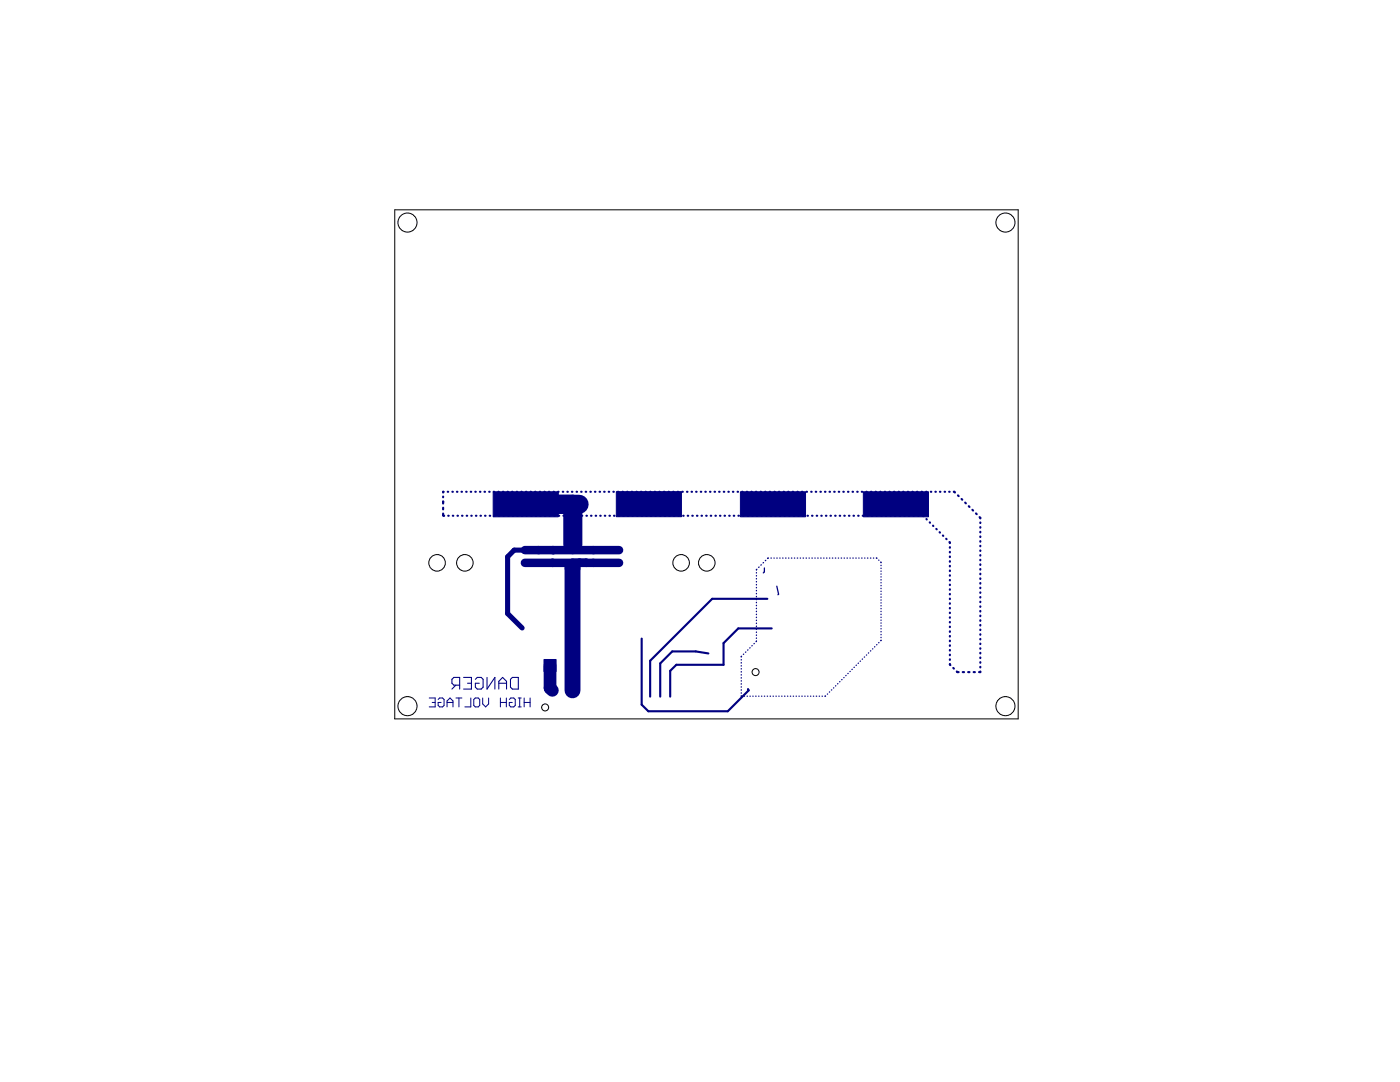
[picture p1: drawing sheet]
<svg xmlns="http://www.w3.org/2000/svg" width="279mm" height="216mm" viewBox="0 0 279 216" stroke-linecap="round" stroke-linejoin="round" font-family="sans-serif">
<path d="M91 136.7l-.8 .8M91.7 136.7h-1.1l-.4-.4v-.7l.4-.4h1.1v2.3M92.5 135.2h1.6v2.3h-1.6M93.3 136.3h.8M94.9 135.6l.3-.4h.8l.4 .4v1.5l-.4 .4h-.8l-.3-.4v-.8h.8M97.2 135.2v2.3l1.6-2.3v2.3M99.5 137.5v-1.5l.8-.8 .8 .8v1.5M99.5 136.3h1.6M102.3 135.2h1.1v2.3h-1.1l-.4-.4v-1.5z" fill="none" stroke="#000080" stroke-width=".21"/>
<g fill="none" stroke="#000080" stroke-width=".2">
<path d="M85.7 139.3h1.1v1.8h-1.1M87.4 139.6l.3-.3h.6l.3 .3v1.2l-.3 .3h-.6l-.3-.3v-.6h.6M91 139.3h1.2M91.6 139.3v1.8M94 139.3v1.8h-1.2M94.6 139.6l.2-.3h.6l.3 .3v1.2l-.3 .3h-.6l-.2-.3zM96.3 139.3v1.2l.6 .6 .6-.6v-1.2M99.9 139.3v1.8M101 139.3v1.8M101.6 139.6l.3-.3h.6l.3 .3v1.2l-.3 .3h-.6l-.3-.3v-.6h.6M103.4 139.3h.6M103.7 139.3v1.8"/>
<path d="M104.6 139.3v1.8M105.8 139.3v1.8M86.3 140.2h.5M89.2 140.2h1.2M89.2 141.1v-1.2l.6-.6 .6 .6v1.2M99.9 140.2h1.1M103.4 141.1h.6M104.6 140.2h1.2"/>
</g>
<g fill="#000080" stroke="#000080" stroke-width=".2">
<path d="M108.6 131.6h2.4v2.4h-2.4z"/>
<path d="M113 131.6h2.4v2.4h-2.4z"/>
<path d="M98.4 98.1h13v5h-13z"/>
<path d="M123 98.1h13v5h-13z"/>
<path d="M147.8 98.1h13v5h-13z"/>
<path d="M172.3 98.1h13v5h-13z"/>
</g>
<path d="M104.8 112.3h18.7M104.8 109.8h18.7M114.3 112.3v1M115.7 112.3h.1M117 112.3h.1" fill="none" stroke="#000080" stroke-width="1.7"/>
<path d="M114.3 113.3v24.5M114.3 113.3h.1" fill="none" stroke="#000080" stroke-width="3.2"/>
<path d="M114.2 132.8v4.8l.2 .3M114.3 137.8h.1" fill="none" stroke="#000080" stroke-width="1.9"/>
<path d="M104.9 100.6h10.7M114.3 100.6v8.1" fill="none" stroke="#000080" stroke-width="3.8"/>
<path d="M114.3 108.7v1.1h-3.9" fill="none" stroke="#000080" stroke-width="1.4"/>
<path d="M104.8 109.8h-2.2l-1.3 1.3v11.3l2.9 2.9M104.8 109.7v.1M107.5 109.6v.2" fill="none" stroke="#000080" stroke-width="1"/>
<g fill="none" stroke="#000080" stroke-width=".42">
<path d="M88.4 99.1v.1M88.5 98.1l-.1 .2M89.3 98.1h.2M90.3 98.1h.1M91.2 98.1h.1M92.1 98.1h.1M93 98.1h.1M93.9 98.1h.1M94.8 98.1h.2M95.8 98.1h.1M96.7 98.1h.1M97.6 98.1h.1"/>
<path d="M98.5 98.1h.1M99.4 98.1h.1M100.4 98.1h.1M101.3 98.1h.1M102.2 98.1h.1M103.1 98.1h.1M104 98.1h.1M105 98.1h.1M105.9 98.1h.1M106.8 98.1h.1M107.7 98.1h.1M108.6 98.1h.1"/>
<path d="M109.5 98.1h.1M110.5 98.1h.1M111.4 98.1h.1M112.3 98.1h.1M113.2 98.1h.1M114.1 98.1h.1M115.1 98.1h.1M116 98.1h.1M116.9 98.1h.1M117.8 98.1h.1M118.7 98.1h.1M119.7 98.1h.1"/>
<path d="M120.6 98.1h.1M121.5 98.1h.1M122.4 98.1h.1M123.3 98.1h.1M124.2 98.1h.1M125.2 98.1h.1M126.1 98.1h.1M127 98.1h.1M127.9 98.1h.1M128.8 98.1h.1M129.8 98.1h.1M130.7 98.1h.1"/>
<path d="M131.6 98.1h.1M132.5 98.1h.1M133.4 98.1h.1M134.3 98.1h.2M135.3 98.1h.1M136.2 98.1h.1M137.1 98.1h.1M138 98.1h.1M138.9 98.1h.1M139.8 98.1h.2M140.8 98.1h.1M141.7 98.1h.1"/>
<path d="M142.6 98.1h.1M143.5 98.1h.1M144.4 98.1h.1M145.4 98.1h.1M146.3 98.1h.1M147.2 98.1h.1M148.1 98.1h.1M149 98.1h.1M149.9 98.1h.2M150.9 98.1h.1M151.8 98.1h.1M152.7 98.1h.1"/>
<path d="M153.6 98.1h.1M154.5 98.1h.1M155.4 98.1h.2M156.4 98.1h.1M157.3 98.1h.1M158.2 98.1h.1M159.1 98.1h.1M160 98.1h.1M161 98.1h.1M161.9 98.1h.1M162.8 98.1h.1M163.7 98.1h.1"/>
<path d="M164.6 98.1h.1M165.5 98.1h.2M166.5 98.1h.1M167.4 98.1h.1M168.3 98.1h.1M169.2 98.1h.1M170.1 98.1h.1M171.1 98.1h.1M172 98.1h.1M172.9 98.1h.1M173.8 98.1h.1M174.7 98.1h.1"/>
<path d="M175.7 98.1h.1M176.6 98.1h.1M177.5 98.1h.1M178.4 98.1h.1M179.3 98.1h.1M180.2 98.1h.1M181.2 98.1h.1M182.1 98.1h.1M183 98.1h.1M183.9 98.1h.1M184.8 98.1h.1M185.8 98.1h.1"/>
<path d="M186.7 98.1h.1M187.6 98.1h.1M188.5 98.1h.1M189.4 98.1h.1M190.4 98.1l.2 .2M191.2 98.8l.1 .2M191.9 99.6l.1 .1M88.4 100.1v.4M88.4 101.3v.3M88.4 102.5v.3l.2 .1M89.5 102.9h.1M90.4 102.9h.1"/>
<path d="M91.3 102.9h.1M92.2 102.9h.1M93.1 102.9h.1M94 102.9h.1M95 102.9h.1M95.9 102.9h.1M96.8 102.9h.1M97.7 102.9h.1M98.6 102.9h.1M99.6 102.9h.1M100.5 102.9h.1M101.4 102.9h.1"/>
<path d="M102.3 102.9h.1M103.2 102.9h.1M104.2 102.9h.1M105.1 102.9h.1M106 102.9h.1M106.9 102.9h.1M107.8 102.9h.1M108.8 102.9h.1M109.7 102.9h.1M110.6 102.9h.1M111.5 102.9h.1M112.4 102.9h.1"/>
<path d="M113.3 102.9h.2M114.3 102.9h.1M115.2 102.9h.1M116.1 102.9h.1M117 102.9h.1M117.9 102.9h.1M118.9 102.9h.1M119.8 102.9h.1M120.7 102.9h.1M121.6 102.9h.1M122.5 102.9h.1M123.5 102.9h.1"/>
<path d="M124.4 102.9h.1M125.3 102.9h.1M126.2 102.9h.1M127.1 102.9h.1M128.1 102.9h.1M129 102.9h.1M129.9 102.9h.1M130.8 102.9h.1M131.7 102.9h.1M132.7 102.9h.1M133.6 102.9h.1M134.5 102.9h.1"/>
<path d="M135.4 102.9h.1M136.3 102.9h.1M137.2 102.9h.2M138.2 102.9h.1M139.1 102.9h.1M140 102.9h.1M140.9 102.9h.1M141.8 102.9h.1M142.8 102.9h.1M143.7 102.9h.1M144.6 102.9h.1M145.5 102.9h.1"/>
<path d="M146.4 102.9h.1M147.4 102.9h.1M148.3 102.9h.1M149.2 102.9h.1M150.1 102.9h.1M151 102.9h.1M152 102.9h.1M152.9 102.9h.1M153.1 119.5h-11l-12.3 12.3v7.2M153.8 102.9h.1M154.7 102.9h.1M155.6 102.9h.1"/>
<path d="M156.5 102.9h.2M157.5 102.9h.1M158.4 102.9h.1M159.3 102.9h.1M160.2 102.9h.1M161.1 102.9h.1M162.1 102.9h.1M163 102.9h.1M163.9 102.9h.1M164.8 102.9h.1M165.7 102.9h.1M166.7 102.9h.1"/>
<path d="M167.6 102.9h.1M168.5 102.9h.1M169.4 102.9h.1M170.3 102.9h.1M171.3 102.9h.1M172.2 102.9h.1M173.1 102.9h.1M174 102.9h.1M174.9 102.9h.1M175.9 102.9h.1M176.8 102.9h.1M177.7 102.9h.1"/>
<path d="M178.6 102.9h.1M179.5 102.9h.1M180.4 102.9h.2M181.4 102.9h.1M182.3 102.9h.1M183.2 102.9h.1M184.1 102.9l.2 .1M184.9 103.6l.1 .1M185.5 104.2l.1 .1M186.2 104.9l.1 .1M186.9 105.5v.1M187.5 106.2l.1 .1"/>
<path d="M188.2 106.8l.1 .1M188.8 107.5l.1 .1M189.5 108.2l.1 .2M189.6 109.2v.1M189.6 110.1v.1M189.6 111v.2M189.6 112v.1M189.6 112.9v.1M189.6 113.8v.2M189.6 114.8v.1M189.6 115.7v.1M189.6 116.6v.2"/>
<path d="M189.6 117.6v.1M189.6 118.5v.1M189.6 119.4v.1M192.6 100.3l.2 .1M193.3 101l.2 .2M194.1 101.7l.1 .2M194.8 102.4l.1 .2M195.5 103.2l.1 .2M195.6 104.2v.2M195.6 105.2v.1M195.6 106.1v.1M195.6 107v.2"/>
<path d="M195.6 108v.1M195.6 108.9v.1M195.6 109.8v.1M195.6 110.8v.1M195.6 111.7v.1M195.6 112.6v.1M195.6 113.5v.2M195.6 114.5v.1M195.6 115.4v.1M195.6 116.3v.2M195.6 117.3v.1M195.6 118.2v.1"/>
<path d="M195.6 119.1v.1M128.1 127.4v13.2l1.3 1.3h15.8l4.2-4.1-.1-.3M141.4 130.4l-2.5-.4h-4.7l-2.4 2.4v6.6M154 125.4h-6.7l-2.9 2.9v4.4h-9.4l-1.2 1.2v5.1M189.6 132.5l.1 .2M189.6 120.4v.1M189.6 121.3v.1M189.6 122.2v.1M189.6 123.2v.1M189.6 124.1v.1M189.6 125v.1M189.6 126v.1"/>
<path d="M189.6 126.9v.1M189.6 127.8v.2M189.6 128.8v.1M189.6 129.7v.1M189.6 130.6v.1M189.6 131.6v.1M190.2 133.3l.2 .1M190.9 134l.4 .1M192.1 134.1h.3M193.2 134.1h.3M194.3 134.1h.3M195.6 120.1v.1"/>
<path d="M195.6 121v.1M195.6 121.9v.1M195.6 122.8v.2M195.6 123.8v.1M195.6 124.7v.1M195.6 125.6v.1M195.6 126.6v.1M195.6 127.5v.1M195.6 128.4v.1M195.6 129.3v.2M195.6 130.3v.1M195.6 131.2v.1"/>
<path d="M195.6 132.1v.1M195.6 133.1v.1M195.6 134v.1h-.2"/>
</g>
<g fill="none" stroke="#000080" stroke-width=".25">
<path d="M151 114.3h.1M151 114.9h.1M151 115.4v.1M151 116v.1M151 116.6v.1M151 117.2v.1M151 117.8v.1M151 118.4v.1M151 119v.1M151 119.6v.1M151 113.6v.1M151.5 113.1l-.1 .1"/>
<path d="M151.9 112.7l-.1 .1M152.4 112.2l-.1 .1M152.5 113.3v.8l-.2 .2M152.8 111.8l-.1 .1M153.4 111.4h-.2M153.9 111.4h.1M154.5 111.4h.1M155 117l.4 1.6-.1 .1M155 111.4h.1M155.6 111.4h.1M156.2 111.4h.1M156.8 111.4h.1"/>
<path d="M157.4 111.4h.1M157.9 111.4h.1M158.5 111.4h.1M159.1 111.4h.1M159.7 111.4h.1M160.3 111.4h.1M160.9 111.4h.1M161.5 111.4h.1M162 111.4h.1M162.6 111.4h.1M163.2 111.4h.1M163.8 111.4h.1"/>
<path d="M164.4 111.4h.1M165 111.4h.1M165.5 111.4h.1M166.1 111.4h.1M166.7 111.4h.1M167.3 111.4h.1M167.9 111.4h.1M168.5 111.4h.1M169 111.4h.1M169.6 111.4h.1M170.2 111.4h.1M170.8 111.4h.1"/>
<path d="M171.4 111.4h.1M172 111.4h.1M172.6 111.4h.1M173.1 111.4h.1M173.7 111.4h.1M174.3 111.4h.1M174.9 111.4h.1M175.4 111.8h.1M175.8 112.2v.1M175.8 112.8v.1M175.8 113.4h.1M175.8 113.9v.1"/>
<path d="M175.8 114.5v.1M175.8 115.1h.1M175.8 115.7h.1M175.8 116.2v.1M175.8 116.8v.1M175.8 117.4v.1M175.8 118h.1M175.8 118.5v.1M175.8 119.1v.1M175.8 119.7v.1M147.9 131.6v.1M147.9 132.2v.1"/>
<path d="M147.9 132.8v.1M147.9 133.4v.1M147.9 134v.1M147.9 134.6v.1M147.9 135.2v.1M147.9 135.8v.1M147.9 136.4v.1M147.9 137v.1M147.9 137.6v.1M147.9 138.2v.1M147.9 138.8l.1 .1M148 130.9l-.1 .2"/>
<path d="M148.4 130.5v.1M148.5 138.9h.1M148.8 130.1v.1M149.1 138.9h.1M149.3 129.7h-.1M149.7 138.9h.1M149.7 129.2l-.1 .1M150.1 128.8v.1M150.2 138.9h.1M150.5 128.4v.1M150.8 138.9h.1M151 127.9l-.1 .1"/>
<path d="M151 120.2v.1M151 120.8v.1M151 121.4v.1M151 122h.1M151 122.6h.1M151 123.1v.1M151 123.7v.1M151 124.3v.1M151 124.9v.1M151 125.5v.1M151 126.1v.1M151 126.7v.1"/>
<path d="M151 127.3v.1M151.4 138.9h.1M152 138.9h.1M152.5 138.9h.1M153.1 138.9h.1M153.7 138.9h.1M154.3 138.9h.1M154.9 138.9h.1M155.4 138.9h.1M156 138.9h.1M156.6 138.9h.1M157.2 138.9h.1"/>
<path d="M157.7 138.9h.1M158.3 138.9h.1M158.9 138.9h.1M159.4 138.9h.1M160 138.9h.1M160.6 138.9h.1M161.2 138.9h.1M161.8 138.9h.1M162.3 138.9h.1M162.9 138.9h.1M163.5 138.9h.1M164.1 138.9h.1"/>
<path d="M164.8 138.9h-.2M165.2 138.5h-.1M165.6 138l-.1 .1M166 137.6l-.1 .1M166.4 137.2l-.1 .1M166.8 136.8v.1M167.2 136.4v.1M167.6 136v.1M168 135.6h.1M168.4 135.2h.1M168.8 134.8h.1M169.3 134.4h-.1"/>
<path d="M169.7 134h-.1M170.1 133.5l-.1 .1M170.5 133.1l-.1 .1M170.9 132.7v.1M171.3 132.3v.1M171.7 131.9v.1M172.1 131.5v.1M172.6 131.1h-.1M173 130.7h-.1M173.4 130.3h-.1M173.8 129.9h-.1M174.2 129.5h-.1"/>
<path d="M174.6 129l-.1 .1M175 128.6l-.1 .1M175.4 128.2v.1M175.8 120.3h.1M175.8 120.8v.1M175.8 121.4v.1M175.8 122h.1M175.8 122.6h.1M175.8 123.1v.1M175.8 123.7v.1M175.8 124.3v.1M175.8 124.9h.1"/>
<path d="M175.8 125.4v.1M175.8 126v.1M175.8 126.6v.1M175.8 127.2h.1M175.8 127.7v.1"/>
</g>
<path d="M109.8 132.8v4.5l.4 .5" fill="none" stroke="#000080" stroke-width="2.5"/>
<g fill="none" stroke="#000" stroke-width=".2">
<path d="M78.8 41.9h124.4v101.5h-124.4z"/>
<circle cx="81.3" cy="44.4" r="1.91"/>
<circle cx="200.7" cy="44.4" r="1.91"/>
<circle cx="87.2" cy="112.3" r="1.65"/>
<circle cx="92.8" cy="112.3" r="1.65"/>
<circle cx="135.9" cy="112.3" r="1.65"/>
<circle cx="141.1" cy="112.3" r="1.65"/>
<circle cx="150.8" cy="134.1" r=".7"/>
<circle cx="81.3" cy="140.9" r="1.91"/>
<circle cx="108.8" cy="141.2" r=".7"/>
<circle cx="200.7" cy="140.9" r="1.91"/>
</g>
</svg>
